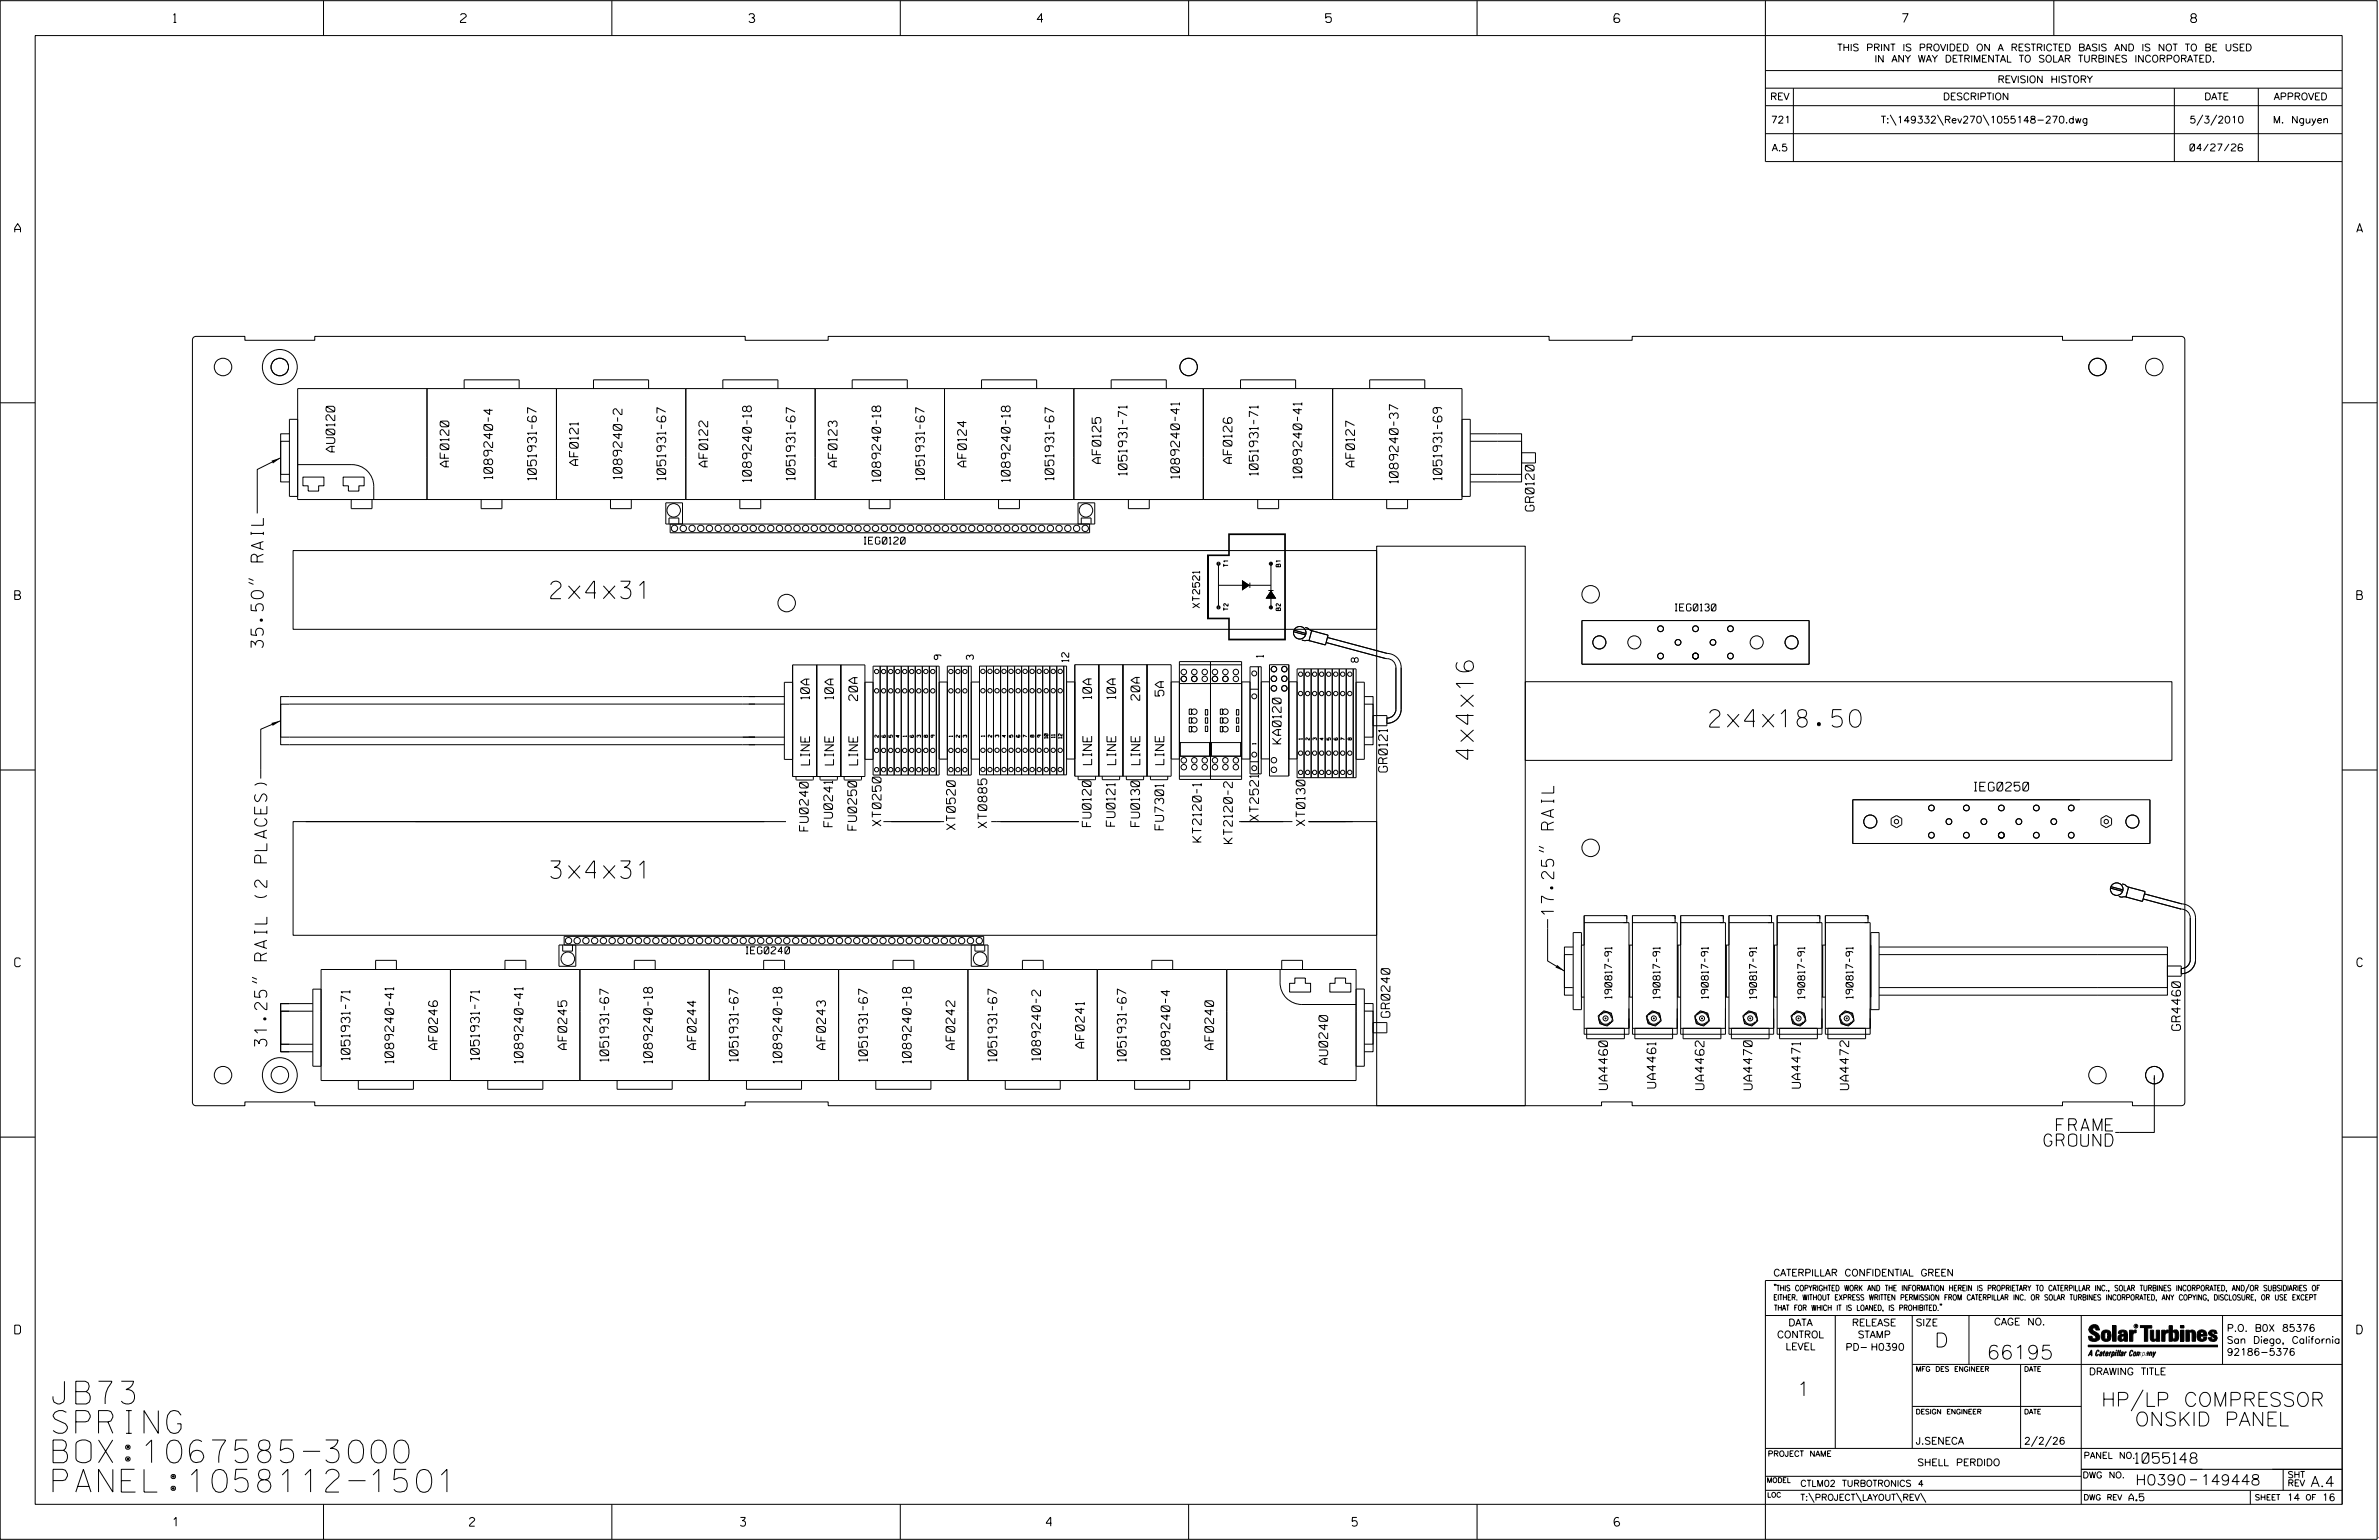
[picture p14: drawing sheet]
<svg xmlns="http://www.w3.org/2000/svg" width="864mm" height="559mm" viewBox="0 0 864 559" stroke-linecap="round" stroke-linejoin="round" font-family="sans-serif">
<defs><g id="words">
<g font-size="8.2">
<text x="19.3" y="509.4">JB73</text>
<text x="19.3" y="520.1">SPRING</text>
<text x="19.3" y="530.8">BOX:1067585-3000</text>
<text x="19.3" y="541.4">PANEL:1058112-1501</text>
</g>
<g font-size="6.3">
<text x="199.9" y="217.2">2x4x31</text>
<text x="620.6" y="263.8">2x4x18.50</text>
<text x="534.9" y="275.5" transform="rotate(-90 534.9 275.5)">4x4x16</text>
<text x="199.9" y="318.7">3x4x31</text>
</g>
<g font-size="5.1">
<text x="702.3" y="488.8">D</text>
<text x="721.2" y="493.2">66195</text>
<text x="652.2" y="506.5">1</text>
<text x="762.8" y="510.3">HP/LP COMPRESSOR</text>
<text x="775" y="517.4">ONSKID PANEL</text>
</g>
<g font-size="4.4">
<text x="95.6" y="235" transform="rotate(-90 95.6 235)">35.50&quot; RAIL</text>
<text x="564" y="332.2" transform="rotate(-90 564 332.2)">17.25&quot; RAIL</text>
<text x="96.9" y="379.7" transform="rotate(-90 96.9 379.7)">31.25&quot; RAIL (2 PLACES)</text>
<text x="746.5" y="410.4">FRAME</text>
<text x="742" y="415.9">GROUND</text>
</g>
<g font-size="3.8">
<text x="775.1" y="531">1055148</text>
<text x="775.2" y="538.9">H0390</text>
<text x="798.8" y="538.9">149448</text>
<text x="838.8" y="539.5">A.4</text>
</g>
<g font-size="3.2">
<text x="63" y="8.2">1</text>
<text x="167.2" y="8.2">2</text>
<text x="271.8" y="8.2">3</text>
<text x="376.5" y="8.2">4</text>
<text x="481.2" y="8.2">5</text>
<text x="690.6" y="8.2">7</text>
<text x="795.3" y="8.2">8</text>
<text x="5.4" y="84.3">A</text>
<text x="855.5" y="84.3">A</text>
<text x="121.5" y="164" transform="rotate(-90 121.5 164)">AU0120</text>
<text x="163" y="169.4" transform="rotate(-90 163 169.4)">AF0120</text>
<text x="178.8" y="173.8" transform="rotate(-90 178.8 173.8)">1089240-4</text>
<text x="209.9" y="168.9" transform="rotate(-90 209.9 168.9)">AF0121</text>
<text x="225.8" y="173.8" transform="rotate(-90 225.8 173.8)">1089240-2</text>
<text x="256.9" y="169.4" transform="rotate(-90 256.9 169.4)">AF0122</text>
<text x="303.8" y="169.4" transform="rotate(-90 303.8 169.4)">AF0123</text>
<text x="350.8" y="169.4" transform="rotate(-90 350.8 169.4)">AF0124</text>
<text x="399.6" y="168.1" transform="rotate(-90 399.6 168.1)">AF0125</text>
<text x="409.1" y="172.5" transform="rotate(-90 409.1 172.5)">1051931-71</text>
<text x="428.2" y="173.6" transform="rotate(-90 428.2 173.6)">1089240-41</text>
<text x="447.2" y="168.1" transform="rotate(-90 447.2 168.1)">AF0126</text>
<text x="456.7" y="172.5" transform="rotate(-90 456.7 172.5)">1051931-71</text>
<text x="472.6" y="173.6" transform="rotate(-90 472.6 173.6)">1089240-41</text>
<text x="491.7" y="169.4" transform="rotate(-90 491.7 169.4)">AF0127</text>
<text x="194.7" y="174.2" transform="rotate(-90 194.7 174.2)">1051931-67</text>
<text x="241.7" y="174.2" transform="rotate(-90 241.7 174.2)">1051931-67</text>
<text x="272.7" y="174.8" transform="rotate(-90 272.7 174.8)">1089240-18</text>
<text x="288.6" y="174.2" transform="rotate(-90 288.6 174.2)">1051931-67</text>
<text x="319.7" y="174.8" transform="rotate(-90 319.7 174.8)">1089240-18</text>
<text x="335.6" y="174.2" transform="rotate(-90 335.6 174.2)">1051931-67</text>
<text x="366.7" y="174.8" transform="rotate(-90 366.7 174.8)">1089240-18</text>
<text x="382.5" y="174.2" transform="rotate(-90 382.5 174.2)">1051931-67</text>
<text x="507.6" y="175.3" transform="rotate(-90 507.6 175.3)">1089240-37</text>
<text x="523.4" y="174.2" transform="rotate(-90 523.4 174.2)">1051931-69</text>
<text x="556.9" y="185.4" transform="rotate(-90 556.9 185.4)">GR0120</text>
<text x="5.4" y="217.5">B</text>
<text x="855.6" y="217.5">B</text>
<text x="293.8" y="253.7" transform="rotate(-90 293.8 253.7)">10A</text>
<text x="302.6" y="253.7" transform="rotate(-90 302.6 253.7)">10A</text>
<text x="311.3" y="254.2" transform="rotate(-90 311.3 254.2)">20A</text>
<text x="396.2" y="253.6" transform="rotate(-90 396.2 253.6)">10A</text>
<text x="405" y="253.6" transform="rotate(-90 405 253.6)">10A</text>
<text x="413.7" y="254.1" transform="rotate(-90 413.7 254.1)">20A</text>
<text x="422.5" y="252.6" transform="rotate(-90 422.5 252.6)">5A</text>
<text x="465.1" y="269.9" transform="rotate(-90 465.1 269.9)">KA0120</text>
<text x="293.8" y="277.6" transform="rotate(-90 293.8 277.6)">LINE</text>
<text x="302.6" y="277.6" transform="rotate(-90 302.6 277.6)">LINE</text>
<text x="311.3" y="277.6" transform="rotate(-90 311.3 277.6)">LINE</text>
<text x="396.3" y="277.5" transform="rotate(-90 396.3 277.5)">LINE</text>
<text x="405" y="277.5" transform="rotate(-90 405 277.5)">LINE</text>
<text x="413.8" y="277.5" transform="rotate(-90 413.8 277.5)">LINE</text>
<text x="422.5" y="277.5" transform="rotate(-90 422.5 277.5)">LINE</text>
<text x="503.6" y="280.1" transform="rotate(-90 503.6 280.1)">GR0121</text>
<text x="716.6" y="287">IEG0250</text>
<text x="302.2" y="300" transform="rotate(-90 302.2 300)">FU0241</text>
<text x="319.8" y="299.7" transform="rotate(-90 319.8 299.7)">XT0250</text>
<text x="396.1" y="299.9" transform="rotate(-90 396.1 299.9)">FU0120</text>
<text x="404.8" y="299.8" transform="rotate(-90 404.8 299.8)">FU0121</text>
<text x="413.7" y="299.9" transform="rotate(-90 413.7 299.9)">FU0130</text>
<text x="456.8" y="297.8" transform="rotate(-90 456.8 297.8)">XT2521</text>
<text x="473.7" y="299.6" transform="rotate(-90 473.7 299.6)">XT0130</text>
<text x="293.4" y="301.5" transform="rotate(-90 293.4 301.5)">FU0240</text>
<text x="311" y="301.2" transform="rotate(-90 311 301.2)">FU0250</text>
<text x="346.8" y="301" transform="rotate(-90 346.8 301)">XT0520</text>
<text x="358.2" y="300.4" transform="rotate(-90 358.2 300.4)">XT0885</text>
<text x="422.4" y="301.1" transform="rotate(-90 422.4 301.1)">FU7301</text>
<text x="436.1" y="305.5" transform="rotate(-90 436.1 305.5)">KT2120-1</text>
<text x="447.4" y="306.1" transform="rotate(-90 447.4 306.1)">KT2120-2</text>
<text x="5.4" y="350.8">C</text>
<text x="855.6" y="350.8">C</text>
<text x="504.5" y="369.1" transform="rotate(-90 504.5 369.1)">GR0240</text>
<text x="791.5" y="373.9" transform="rotate(-90 791.5 373.9)">GR4460</text>
<text x="158.8" y="380.8" transform="rotate(-90 158.8 380.8)">AF0246</text>
<text x="205.7" y="380.8" transform="rotate(-90 205.7 380.8)">AF0245</text>
<text x="252.7" y="380.8" transform="rotate(-90 252.7 380.8)">AF0244</text>
<text x="299.7" y="380.8" transform="rotate(-90 299.7 380.8)">AF0243</text>
<text x="346.6" y="380.8" transform="rotate(-90 346.6 380.8)">AF0242</text>
<text x="393.6" y="380.3" transform="rotate(-90 393.6 380.3)">AF0241</text>
<text x="440.5" y="380.8" transform="rotate(-90 440.5 380.8)">AF0240</text>
<text x="127" y="384.6" transform="rotate(-90 127 384.6)">1051931-71</text>
<text x="142.9" y="385.8" transform="rotate(-90 142.9 385.8)">1089240-41</text>
<text x="174" y="384.6" transform="rotate(-90 174 384.6)">1051931-71</text>
<text x="189.9" y="385.8" transform="rotate(-90 189.9 385.8)">1089240-41</text>
<text x="221" y="385.1" transform="rotate(-90 221 385.1)">1051931-67</text>
<text x="236.8" y="385.8" transform="rotate(-90 236.8 385.8)">1089240-18</text>
<text x="267.9" y="385.1" transform="rotate(-90 267.9 385.1)">1051931-67</text>
<text x="283.8" y="385.8" transform="rotate(-90 283.8 385.8)">1089240-18</text>
<text x="314.9" y="385.1" transform="rotate(-90 314.9 385.1)">1051931-67</text>
<text x="330.8" y="385.8" transform="rotate(-90 330.8 385.8)">1089240-18</text>
<text x="361.8" y="385.1" transform="rotate(-90 361.8 385.1)">1051931-67</text>
<text x="377.7" y="384.7" transform="rotate(-90 377.7 384.7)">1089240-2</text>
<text x="408.8" y="385.1" transform="rotate(-90 408.8 385.1)">1051931-67</text>
<text x="424.7" y="384.7" transform="rotate(-90 424.7 384.7)">1089240-4</text>
<text x="482" y="386.2" transform="rotate(-90 482 386.2)">AU0240</text>
<text x="583.5" y="395.3" transform="rotate(-90 583.5 395.3)">UA4460</text>
<text x="601.1" y="394.8" transform="rotate(-90 601.1 394.8)">UA4461</text>
<text x="618.6" y="395.3" transform="rotate(-90 618.6 395.3)">UA4462</text>
<text x="636.1" y="395.4" transform="rotate(-90 636.1 395.4)">UA4470</text>
<text x="653.6" y="394.8" transform="rotate(-90 653.6 394.8)">UA4471</text>
<text x="671.1" y="395.4" transform="rotate(-90 671.1 395.4)">UA4472</text>
<text x="5.4" y="484">D</text>
<text x="855.6" y="484">D</text>
<text x="62.8" y="553.8">1</text>
<text x="170.4" y="553.8">2</text>
<text x="268.8" y="553.8">3</text>
<text x="379.8" y="553.8">4</text>
<text x="490.8" y="553.8">5</text>
<text x="585.9" y="553.8">6</text>
</g>
<g font-size="2.5">
<text x="666.9" y="18.5">THIS PRINT IS PROVIDED ON A RESTRICTED BASIS AND IS NOT TO BE USED</text>
<text x="680.5" y="22.6">IN ANY WAY DETRIMENTAL TO SOLAR TURBINES INCORPORATED.</text>
<text x="725.1" y="30">REVISION HISTORY</text>
<text x="642.6" y="36.3">REV</text>
<text x="705.3" y="36.3">DESCRIPTION</text>
<text x="800.2" y="36.3">DATE</text>
<text x="825.4" y="36.3">APPROVED</text>
<text x="642.9" y="44.7">721</text>
<text x="682.8" y="44.7">T:\149332\Rev270\1055148-270.dwg</text>
<text x="794.8" y="44.7">5/3/2010</text>
<text x="825.1" y="44.7">M. Nguyen</text>
<text x="643.2" y="54.8">A.5</text>
<text x="795" y="54.8">04/27/26</text>
<text x="313.6" y="197.4">IEG0120</text>
<text x="435.5" y="220.6" transform="rotate(-90 435.5 220.6)">XT2521</text>
<text x="608.1" y="221.7">IEG0130</text>
<text x="341.7" y="239.3" transform="rotate(-90 341.7 239.3)">9</text>
<text x="353.3" y="239.3" transform="rotate(-90 353.3 239.3)">3</text>
<text x="458.6" y="238.5" transform="rotate(-90 458.6 238.5)">1</text>
<text x="387.9" y="240.1" transform="rotate(-90 387.9 240.1)">12</text>
<text x="493" y="240.3" transform="rotate(-90 493 240.3)">8</text>
<text x="270.8" y="346.1">IEG0240</text>
<text x="585.1" y="362.3" transform="rotate(-90 585.1 362.3)">190817-91</text>
<text x="602.6" y="362.3" transform="rotate(-90 602.6 362.3)">190817-91</text>
<text x="620.1" y="362.3" transform="rotate(-90 620.1 362.3)">190817-91</text>
<text x="637.6" y="362.3" transform="rotate(-90 637.6 362.3)">190817-91</text>
<text x="655.2" y="362.3" transform="rotate(-90 655.2 362.3)">190817-91</text>
<text x="672.7" y="362.3" transform="rotate(-90 672.7 362.3)">190817-91</text>
<text x="643.8" y="463">CATERPILLAR CONFIDENTIAL GREEN</text>
<text x="645.1" y="485.5">CONTROL</text>
<text x="649.2" y="481.1">DATA</text>
<text x="672.3" y="481.1">RELEASE</text>
<text x="674.4" y="485.5">STAMP</text>
<text x="695.4" y="481.1">SIZE</text>
<text x="723.8" y="480.8">CAGE NO.</text>
<text x="808.4" y="483.1">P.O. B0X 85376</text>
<text x="648.2" y="489.8">LEVEL</text>
<text x="669.9" y="490">PD- H0390</text>
<text x="808.4" y="487.5">San Diego, California</text>
<text x="808.4" y="491.8">92186-5376</text>
<text x="758.3" y="498.9">DRAWING TITLE</text>
<text x="695.4" y="524.1">J.SENECA</text>
<text x="734.8" y="524.1">2/2/26</text>
<text x="696" y="531.9">SHELL PERDIDO</text>
<text x="772.8" y="544.6">A.5</text>
<text x="830.2" y="544.6">14</text>
<text x="842.9" y="544.6">16</text>
</g>
<g font-size="2.3">
<text x="756.4" y="529.2">PANEL NO.</text>
<text x="653.5" y="539.4">CTLM02 TURBOTRONICS 4</text>
<text x="756" y="536.3">DWG NO.</text>
<text x="830.4" y="539.3">REV</text>
<text x="830.4" y="536.2">SHT</text>
<text x="653.5" y="544.5">T:\PROJECT\LAYOUT\REV\</text>
</g>
<g font-size="2">
<text x="643.8" y="468.4">&quot;THIS COPYRIGHTED WORK AND THE INFORMATION HEREIN IS PROPRIETARY TO CATERPILLAR INC., SOLAR TURBINES INCORPORATED, AND/OR SUBSIDIARIES OF</text>
<text x="643.8" y="471.8">EITHER. WITHOUT EXPRESS WRITTEN PERMISSION FROM CATERPILLAR INC. OR SOLAR TURBINES INCORPORATED, ANY COPYING, DISCLOSURE, OR USE EXCEPT</text>
<text x="644" y="475.6">THAT FOR WHICH IT IS LOANED, IS PROHIBITED.&quot;</text>
<text x="641.7" y="528.5">PROJECT NAME</text>
<text x="756.3" y="544.3">DWG REV</text>
<text x="818.5" y="544.3">SHEET</text>
<text x="836.9" y="544.3">OF</text>
</g>
<g font-size="1.8">
<text x="695.4" y="497.6">MFG DES ENGINEER</text>
<text x="734.8" y="497.6">DATE</text>
<text x="695.4" y="513.1">DESIGN ENGINEER</text>
<text x="734.8" y="513.1">DATE</text>
<text x="641.3" y="538">MODEL</text>
<text x="641.5" y="543.3">LOC</text>
</g>
<g font-size="1.6">
<text x="445.8" y="205.7" transform="rotate(-90 445.8 205.7)">T1</text>
<text x="464.8" y="205.7" transform="rotate(-90 464.8 205.7)">B1</text>
<text x="445.8" y="221.5" transform="rotate(-90 445.8 221.5)">T2</text>
<text x="464.8" y="221.5" transform="rotate(-90 464.8 221.5)">B2</text>
</g>
<g font-size="1.3">
<text x="318.9" y="267.6" transform="rotate(-90 318.9 267.6)">2</text>
<text x="321.4" y="267.6" transform="rotate(-90 321.4 267.6)">6</text>
<text x="324" y="267.6" transform="rotate(-90 324 267.6)">5</text>
<text x="326.5" y="267.6" transform="rotate(-90 326.5 267.6)">4</text>
<text x="329.1" y="267.3" transform="rotate(-90 329.1 267.3)">1</text>
<text x="331.6" y="267.6" transform="rotate(-90 331.6 267.6)">6</text>
<text x="334.2" y="267.6" transform="rotate(-90 334.2 267.6)">3</text>
<text x="336.7" y="267.6" transform="rotate(-90 336.7 267.6)">8</text>
<text x="339.3" y="267.6" transform="rotate(-90 339.3 267.6)">9</text>
<text x="345.8" y="267.3" transform="rotate(-90 345.8 267.3)">1</text>
<text x="348.4" y="267.6" transform="rotate(-90 348.4 267.6)">2</text>
<text x="350.9" y="267.6" transform="rotate(-90 350.9 267.6)">3</text>
<text x="357.5" y="267.3" transform="rotate(-90 357.5 267.3)">1</text>
<text x="360" y="267.5" transform="rotate(-90 360 267.5)">2</text>
<text x="362.6" y="267.5" transform="rotate(-90 362.6 267.5)">3</text>
<text x="365.1" y="267.5" transform="rotate(-90 365.1 267.5)">4</text>
<text x="367.7" y="267.5" transform="rotate(-90 367.7 267.5)">5</text>
<text x="370.2" y="267.5" transform="rotate(-90 370.2 267.5)">6</text>
<text x="372.8" y="267.5" transform="rotate(-90 372.8 267.5)">7</text>
<text x="375.3" y="267.5" transform="rotate(-90 375.3 267.5)">8</text>
<text x="377.9" y="267.5" transform="rotate(-90 377.9 267.5)">9</text>
<text x="380.4" y="267.9" transform="rotate(-90 380.4 267.9)">10</text>
<text x="383" y="267.7" transform="rotate(-90 383 267.7)">11</text>
<text x="385.5" y="267.9" transform="rotate(-90 385.5 267.9)">12</text>
<text x="472.8" y="268.3" transform="rotate(-90 472.8 268.3)">1</text>
<text x="475.3" y="268.5" transform="rotate(-90 475.3 268.5)">2</text>
<text x="477.9" y="268.5" transform="rotate(-90 477.9 268.5)">3</text>
<text x="480.4" y="268.5" transform="rotate(-90 480.4 268.5)">4</text>
<text x="483" y="268.5" transform="rotate(-90 483 268.5)">5</text>
<text x="485.5" y="268.5" transform="rotate(-90 485.5 268.5)">6</text>
<text x="488.1" y="268.5" transform="rotate(-90 488.1 268.5)">7</text>
<text x="490.6" y="268.5" transform="rotate(-90 490.6 268.5)">8</text>
<text x="455.9" y="270.1" transform="rotate(-90 455.9 270.1)">1</text>
</g>
<text font-size=".9" x="775.1" y="481.7">R</text>
</g></defs>
<g fill="none" stroke="#000" stroke-width=".36">
<path d="M.1 .2h862.8v558.4h-862.8zM12.8 12.9h837.4v533h-837.4zM117.4 .2v12.7M222.1 .2v12.7M326.8 .2v12.7M431.5 .2v12.7M536.2 .2v12.7M587.9 5.5l-.5-.5h-1l-.5 1v1.7l.5 .4h1l.6-.4v-.6l-.6-.5h-1l-.5 .5M640.9 .2v58.4h209.3M745.6 .2v12.7M640.9 25.6h209.3M640.9 32h209.3"/>
<path d="M640.9 38.3h209.3M651 32v26.6M789.3 32v26.6M819.8 32v26.6M640.9 48.5h209.3M686.2 41.7l2.1 3.8M703.3 41.7l2.2 3.8M719.9 41.7l2.1 3.8M799.6 41.7l-2.1 3.8M804.7 41.7l-2.2 3.8M70.2 122.4l.9-.3h17.8v1.4h25.4v-1.4h156.2v1.4h30.1v-1.4h261.7v1.4h30.2v-1.4h156.2v1.4h25.4v-1.4h17.7a1.26 1.26 0 0 1 1.3 1.2v276.6a1.21 1.21 0 0 1-1.3 1.3h-17.7v-1.4h-25.4v1.4h-156.2v-1.4h-11.1v1.4h-280.8v-1.4h-30.1v1.4h-156.2v-1.4h-25.4v1.4h-18.1l-.7-.5-.3-.8v-276.6zM.1 146.2h12.7"/>
<path d="M105.1 157.4h-3.2v17.5h3.2M108.1 141h422.6v40.3h-422.6zM108.1 152.2h-3v27.9h3M155 141v40.3M168.5 141v-3.2h20v3.2M202 141v40.3M215.4 141v-3.2h20v3.2M249 141v40.3M262.4 141v-3.2h20v3.2M295.9 141v40.3M309.4 141v-3.2h20v3.2M342.9 141v40.3"/>
<path d="M356.3 141v-3.2h20v3.2M389.8 141v40.3M403.4 141v-3.2h20v3.2M436.8 141v40.3M450.3 141v-3.2h20v3.2M483.8 141v40.3M497.2 141v-3.2h20v3.2M530.7 152.2h3v27.9h-3M533.7 157.4h18.6v17.5h-18.6M850.2 146.2h12.7M101.9 166.1l-8.5 4.3v15.9M105.1 160.1h-3.2v12h3.2"/>
<path d="M108.1 168.6h19.6a7.9 7.9 0 0 1 8 7.9v4.8M110 173.1h7.6v3.2h-1.9v1.9h-3.8v-1.9h-1.9zM124.6 173.1h7.6v3.2h-1.9v1.9h-3.8v-1.9h-1.9zM533.7 160.1h18.6v12h-18.6M552.3 164.3h5.1v3.7h-5.1zM106.4 199.8h393.3v28.6h-393.3zM127.5 181.3v3.3h7.5v-3.3M174.7 181.3v3.3h7.5v-3.3M221.6 181.3v3.3h7.6v-3.3M242.9 190.1v-2.1h3.5v2.1M243.3 190.1v3.2h152.2v-3.2M247.8 190.1v-7.6h-6.1v7.6h155.7v-7.6h-6.1v7.6"/>
<path d="M268.6 181.3v3.3h7.6v-3.3M315.5 181.3v3.3h7.6v-3.3M362.5 181.3v3.3h7.6v-3.3M392.5 190.1v-2.1h3.6v2.1M409.6 181.3v3.3h7.6v-3.3M456.6 181.3v3.3h7.5v-3.3M499.7 198.2h54v203h-54zM503.4 181.3v3.3h7.6v-3.3M90.2 211.3l1.8 .8M90.2 209.9l1.8 .7M442.3 212.4h19.1M442.3 204.9v15.1"/>
<path d="M453.7 211.4v1.9M460.4 214.3h1.9M461.4 204.9v15.1M469.6 229.2l4.4 1.2M469.7 228.7l4.4 1.2M472.6 232.2l2.8 .3M473.8 227.7l1 .3 .6 .5 1 .4M476.1 228.8l6 1.7-.9 3.5-6-1.6zM481.4 233.2l21.7 5.8a3.3 3.3 0 0 1 3.6 3.2v15.2a3.3 3.3 0 0 1-3.3 3.2M481.9 231.3l21.7 5.8a5.1 5.1 0 0 1 5 5.1v15.2a5.1 5.1 0 0 1-5.2 5.1M574.3 225.2h82.4v15.8h-82.4zM105.1 255.5h-3.2v12h182.8"/>
<path d="M105.1 255.5h179.6M284.7 252.8h-182.8v17.4h182.8M287.7 241.3h26.3v40.5h-26.3zM287.7 247.6h-3v28h3M296.5 241.3v40.5M305.2 241.3v40.5M314 247.5h2.9M319.5 241.7v39.5h21.4v-39.5h-24v39.5M322.1 241.7v39.5M324.6 241.7v39.5M327.2 241.7v39.5M329.7 241.7v39.5"/>
<path d="M332.2 241.7v39.5M334.8 241.7v39.5M337.4 241.7v39.5M339.9 241.7v39.5M340.9 247.5h3M343.9 241.7h8.7v39.5h-8.7zM346.5 241.7v39.5M349 241.7v39.5M351.5 241.7v39.5M352.6 247.5h3M358.1 241.7v39.5h29.1v-39.5h-31.6v39.5M360.6 241.7v39.5"/>
<path d="M363.2 241.7v39.5M365.8 241.7v39.5M368.3 241.7v39.5M370.8 241.7v39.5M373.4 241.7v39.5M376 241.7v39.5M378.5 241.7v39.5M381.1 241.7v39.5M383.6 241.7v39.5M386.2 241.7v39.5M387.2 247.4h3M390.2 241.2h34.9v40.5h-34.9z"/>
<path d="M398.9 241.2v40.5M407.6 241.2v40.5M416.4 241.2v40.5M425.1 247.4h3M428.1 241.2h22.6M428.1 240.1h22.6v42.7h-22.6zM428.1 248h22.6M431.7 257.3h.8v1.9h-.8zM437.6 257.5h.8v2h-.8zM439.4 240.1v42.7M443 257.3h.8v1.9h-.8zM448.8 257.5h.9v2h-.9z"/>
<path d="M453.8 247.4h-3v28h3M453.8 250.1h3M456.8 241.9v38.9M457.8 247.4h3M460.8 241.2h7.1v40.4h-7.1zM467.9 247.4h3M473.4 242.7v39.5h18.9v-39.5h-21.4v39.5M476 242.7v39.5M478.5 242.7v39.5M481 242.7v39.5M483.6 242.7v39.5M486.2 242.7v39.5"/>
<path d="M488.7 242.7v39.5M491.2 242.7v39.5M492.3 247.5h3v28h-3M495.3 252.8h3.1v17.4h-3.1M495.3 255.5h3.1v12h-3.1M498.4 259.6h5v3.7h-5zM553.7 247.4h234.7v28.5h-234.7zM.1 279.4h12.7M101.9 261.5l-7.2 3.1v17.9M314 275.5h2.9M340.9 275.4h3M352.6 275.4h3"/>
<path d="M387.2 275.4h3M425.1 275.4h3M428.1 274.4h22.6M428.1 269.5h22.6M428.1 269.4h.4v5h10.6v-5h.7v5h10.6v-5h.3M431.7 260.5h.8v1.9h-.8zM431.7 263.6h.8v2h-.8zM437.6 260.5h.8v1.9h-.8zM437.6 263.5h.8v1.9h-.8zM443 260.5h.8v1.9h-.8zM443 263.6h.8v2h-.8zM448.8 260.5h.9v1.9h-.9z"/>
<path d="M448.8 263.5h.9v1.9h-.9zM453.8 276.4h3M457.8 275.4h3M467.9 275.4h3M850.2 279.4h12.7M111 298.1h166.5M285.3 298.1h-178.9v41.3h393.3v-41.3h-24.6M289 281.8v1l.2 .2h5.8l.2-.2v-1M297.7 281.8v1l.3 .2h5.7l.3-.2v-1M306.4 281.8v1l.3 .2h5.8l.2-.2v-1M320.7 298.1h22M359.8 298.1h31.8"/>
<path d="M391.4 281.7v1l.2 .2h5.8l.3-.2v-1M400.1 281.7v1l.3 .2h5.8l.2-.2v-1M408.9 281.7v1l.2 .2h5.8l.2-.2v-1M417.6 281.7v1l.3 .2h5.8l.2-.2v-1M428.1 281.6h22.6M449.8 298.1h19.4M453.8 280.8v-38.9h4v38.9M475 298.1h16.1M672.6 290.2h107.9v15.9h-107.9zM686.5 297l1.9-1.1 2 1.1v2.2l-2 1.2-1.9-1.2zM762.7 297l1.9-1.1 1.9 1.1v2.2l-1.9 1.2-1.9-1.2zM558.7 308.5l1.7 .7"/>
<path d="M558.7 307.1l1.7 .7M561.8 333.5v15.2l6.1 3.7M571.1 338.4h3v28h-3zM590.5 334.8v-2.6h-15.4v43.1h16.2v-40.5h-16.2M608.1 334.8v-2.6h-15.5v43.1h16.3v-40.5h-16.3M625.6 334.8v-2.6h-15.5v43.1h16.3v-40.5h-16.3M643.1 334.8v-2.6h-15.5v43.1h16.3v-40.5h-16.3M660.6 334.8v-2.6h-15.5v43.1h16.3v-40.5h-16.3M678.1 334.8v-2.6h-15.5v43.1h16.3v-40.5h-16.3M679.1 338.4h3v28h-3zM766.1 322.3l4.4 1.1M766.3 321.7l4.3 1.2"/>
<path d="M769.2 325.3l1 .3 1.8-.1M770.4 320.7l1 .3 1.5 1M772.7 321.9l6 1.6-1 3.6-6-1.6zM777.9 326.2l13.9 3.7M778.4 324.3l13.6 3.7M791.4 329.8a3.4 3.4 0 0 1 3.7 3.3v15.2a3.3 3.3 0 0 1-3.3 3.1M791.9 328a5.1 5.1 0 0 1 5.1 5.1v15.2a5.1 5.1 0 0 1-5.2 5M91.5 356l1.8 .7M91.5 354.6l1.8 .8M116.6 351.8h375.7v40.3h-375.7zM116.6 358.9h-3v28h3M136.3 351.8v-3.3h7.6v3.3"/>
<path d="M163.5 351.8v40.3M183.3 351.8v-3.3h7.6v3.3M204.3 342.9v2.2h3.5v-2.2M204.8 342.9v-3.1h152.3v3.1M209 342.9v7.7h-6.1v-7.7h155.8v7.7h-6.1v-7.7M210.5 351.8v40.3M230.3 351.8v-3.3h7.5v3.3M257.5 351.8v40.3M277.2 351.8v-3.3h7.6v3.3M304.4 351.8v40.3M324.2 351.8v-3.3h7.6v3.3M351.4 351.8v40.3"/>
<path d="M353.9 342.9v2.2h3.6v-2.2M371.2 351.8v-3.3h7.5v3.3M398.3 351.8v40.3M418.1 351.8v-3.3h7.6v3.3M445.3 351.8v40.3M464.7 351.8v4.8a7.9 7.9 0 0 0 7.9 7.9h19.6M465.3 351.8v-3.3h7.5v3.3M468.1 356.8h1.9v-1.9h3.9v1.9h1.9v3.2h-7.7zM482.7 356.8h1.9v-1.9h3.9v1.9h1.9v3.2h-7.7zM492.3 358.9h3v28h-3M571.1 346.4h-3.2v12h3.2M571.1 343.6h-3.2v17.5h3.2"/>
<path d="M574.1 342.9h1M591.3 342.9h1.3M591.6 342.9v18.9M608.9 342.9h1.2M609.1 342.9v18.9M626.4 342.9h1.2M626.6 342.9v18.9M643.9 342.9h1.2M644.1 342.9v18.9M661.4 342.9h1.2M661.6 342.9v18.9M678.9 342.9h.2"/>
<path d="M682.1 346.4h104.7v12h-104.7M682.1 343.6h104.7v17.5h-104.7M786.8 350.5h5v3.7h-5zM113.6 366.9h-11.7v12h11.7M113.6 364.2h-11.7v17.4h11.7M495.3 364.1h3.1v17.5h-3.1M495.3 366.9h3.1v12h-3.1M498.4 371.1h5v3.7h-5zM574.1 361.8h1M575.1 373.1h16.2M576 373.1v3.8h13.7v-3.8M580.1 368.7l2.1-1.9 2.7 .8 .6 2.8-2.1 1.9-2.7-.9z"/>
<path d="M580.4 369.8l.3-.1a2.12 2.12 0 0 0 1.6 1.9 2.12 2.12 0 0 0 2.2-.8l.3 .2M580.9 368.1l.2 .2a2.12 2.12 0 0 1 2.3-.8 2.12 2.12 0 0 1 1.5 1.8h.4M591.3 361.8h1.3M592.6 373.1h16.3M593.5 373.1v3.8h13.7v-3.8M597.6 368.7l2.2-1.9 2.6 .8 .6 2.8-2.1 1.9-2.7-.9zM597.9 369.8l.3-.1a2.12 2.12 0 0 0 1.6 1.9 2.12 2.12 0 0 0 2.3-.8l.2 .2M598.4 368.1l.3 .2a2.09 2.09 0 0 1 2.2-.8 2.09 2.09 0 0 1 1.5 1.8h.4M600.2 369.4l.3 .3zM608.9 361.8h1.2M610.1 373.1h16.3M611 373.1v3.8h13.7v-3.8"/>
<path d="M615.2 368.7l2.1-1.9 2.6 .8 .6 2.8-2 1.9-2.8-.9zM615.4 369.8l.3-.1a2.12 2.12 0 0 0 1.6 1.9 2.12 2.12 0 0 0 2.2-.8l.3 .2M615.9 368.1l.3 .2a2.12 2.12 0 0 1 2.2-.8 2.12 2.12 0 0 1 1.6 1.8h.3M626.4 361.8h1.2M627.6 373.1h16.3M628.5 373.1v3.8h13.7v-3.8M632.7 368.7l2.1-1.9 2.7 .8 .6 2.8-2.1 1.9-2.7-.9zM632.9 369.8l.4-.1a2.09 2.09 0 0 0 1.5 1.9 2.09 2.09 0 0 0 2.2-.8l.3 .2M633.4 368.1l.3 .2a2.12 2.12 0 0 1 2.2-.8 2.12 2.12 0 0 1 1.6 1.8h.3M643.9 361.8h1.2M645.1 373.1h16.3M646 373.1v3.8h13.7v-3.8"/>
<path d="M650.2 368.7l2.1-1.9 2.7 .8 .6 2.8-2.1 1.9-2.7-.9zM650.5 369.8l.3-.1a2.12 2.12 0 0 0 1.5 1.9 2.12 2.12 0 0 0 2.3-.8l.2 .2M650.9 368.1l.3 .2a2.12 2.12 0 0 1 2.3-.8 2.12 2.12 0 0 1 1.5 1.8h.3M652.8 369.4l.2 .3zM661.4 361.8h1.2M662.6 373.1h16.3M663.5 373.1v3.8h13.7v-3.8M667.7 368.7l2.1-1.9 2.7 .8 .6 2.8-2.1 1.9-2.7-.9zM667.9 369.8l.4-.1a2.12 2.12 0 0 0 1.5 1.9 2.12 2.12 0 0 0 2.3-.8l.2 .2M668.4 368.1l.3 .2a2.12 2.12 0 0 1 2.3-.8 2.12 2.12 0 0 1 1.5 1.8h.3M678.9 361.8h.2M130.1 392.1v3.2h20v-3.2"/>
<path d="M177.1 392.1v3.2h20v-3.2M224 392.1v3.2h20v-3.2M271 392.1v3.2h20v-3.2M317.9 392.1v3.2h20v-3.2M364.9 392.1v3.2h20v-3.2M411.9 392.1v3.2h20v-3.2M782 390.1v20.8h-12.6M.1 412.6h12.7M850.2 412.6h12.7M640.9 477.3h209.3M644.2 466.1l-.1 .4M644.7 466.1l-.2 .4"/>
<path d="M666.2 477.3v48.3M694.2 477.3v48.3M704.4 473.3l-.1 .4M704.8 473.3l-.1 .4M714.8 477.3v17.8M755.5 477.3v68.6M806.8 477.3v17.8M816.5 466l-1.4 3.1M850.2 464.6h-209.3v94M850.2 464.8v81.1M694.2 495.1h156M733.5 495.1v30.5"/>
<path d="M758.6 481.4a2.02 2.02 0 0 1 3.1-.1l.5 1.3h-1.3l-.2-.6-.4-.2-.6 .1-.1 .4 .4 .7a2.46 2.46 0 0 1 2.2 2.9 2.83 2.83 0 0 1-3.8 .3l-.3-1.3h1.3l.2 .7 .6 .3 .5-.2 .2-.5-.4-.6-1.9-1.2-.4-.9zM759.2 491.3h-.7l.7-1.2v1.9h.2l-.1-2.1-1.3 2.1 .5-.5h.7M761.3 490l.3-.2 .4 .3-.1 .3-.3-.4-.4 .3-.3 1.6h.4l.4-.5-.3 .6-.4 .1-.3-.4zM762.6 490.6l.5-.1-.1 1.4h-.9a.74 .74 0 0 1 .9-.8l-.3 .7-.5 .1 .2-.5 .6-.2v-.5l-.7 .2zM763 483.2a2.17 2.17 0 0 1 3.1 0l.3 1.4-.3 1.5a2.17 2.17 0 0 1-3.1 0l-.3-1.5zM763.6 490.5l.4-.4 .2 .6h-.3l-.3 .9 .2 .4-.3-.1zM764.1 483.7l.5-.4 .4 .3v2.2l-.4 .2-.5-.2zM764.6 491.1l.6 .2v-.7l-.4-.1-.4 .6-.1 .8h.6M764.6 491.1l-.1 .8h.4M764.6 482.6v.8M764.8 490.7l.4 .1v.3h-.6zM765 491.5l-.1 .4z"/>
<path d="M766 490.5l-.5 1.5zM766 490.8l.4-.3-.4 .4M766.9 481h1.3v5.7h-1.3zM767 490.8l.5 .1-.3 .8-.4 .2zM767.3 490.5h-.5l-.5 2M767.3 490.5a.8 .8 0 0 1 .2 1 .8 .8 0 0 1-.9 .4l-.1 .6M767.3 490.5l-.1 .2M768.1 490.5l-.4 1.5zM768.2 489.9h.3l-.1 .2h-.2zM769 489.9l-.5 2.1zM769.7 489.9l-.6 2.1zM770.1 491.4l.5-.3-.5 .8z"/>
<path d="M770.4 491.9h.1M770.6 491.1l.1-.4-.7 .2 .1-.3 .6-.1 .2 .3-.5 1.1M770.6 491.1a.74 .74 0 0 0-.8 .8h.6M771 484.8h-.7l-.3 .6 .4 .7 .5-.3 .1-2.4h-.8l-.1 .4h-1.2a1.71 1.71 0 0 1 1.8-1.3 1.71 1.71 0 0 1 1.6 1.4v2.8h-1.1l-.1-.6M771 484.2l-1.5 .1a1.41 1.41 0 0 0 0 2.4l.5 .1 1.1-.7M771.2 486.1h-.1M771.4 490.5l.1 .3 .4-.3-.9 1.5zM771.5 490.8h.1M773 482.7h1.2v.5l.5-.5 .7-.1v1h-.6l-.5 .4-.1 2.7h-1.2zM773.3 490.3l.6-.4 .4 .2-.1 .4-.3-.4a1.28 1.28 0 0 0-.5 1.8l.6-.4-.1 .4-.8 .1zM774.7 490.8l.5-.3a.88 .88 0 0 1 .2 .9 .88 .88 0 0 1-.7 .7l-.2-.2zM774.8 490.9h.5l-.3 1h-.3l-.2-.2z"/>
<path d="M775.2 490.5l-.1 .2M776.8 481h4.3v.9h-1.5v4.8h-1.3M776.8 490.6l-.8 .2v-.3l-.4 1.5 .8-1.3v1.3l.3-1.2M779.3 491.1h.4M779.6 490.5h.3l-.3 1.4M779.6 490.7h.2l-.1 .4M779.7 491.1l-.1 .4M779.7 491.1l-.4 .2M780.1 492l.4-1.5 .1 .3 .3-.3 .3 .2-.3 1.3v-1.3l-.7 1.3M780.6 482.7h1.2v2.7l.1 .4 .4 .3 .4-.7v-2.7h1.2l.1 4h-1.3v-.5l-1.1 .6-.7-.3-.3-.7zM781.6 492.5l1-2-.8 1.3-.2-1.3-.2 2M784.7 482.7h1.2v.5l.5-.5 .7-.1v1h-.5l-.6 .4-.1 2.7h-1.2z"/>
<path d="M787.4 481h1.2v2a1.4 1.4 0 0 1 2.2 .2l.1 1.4-.4 1.9-1.5 .1-.4-.5v-1l.5 .9 .5-.3v-2.1l-.5-.4-.5 .7v2.8h-1.2zM791.5 482.7h1.3v4h-1.3zM791.5 481h1.3v.9h-1.3zM793.5 482.7h1.3v.4l.7-.5 1.1 .2 .4 .6v3.3h-1.2l-.3-3.4-.7 .2v3.2h-1.3zM794.8 483.1h.1M797.7 483.2a1.92 1.92 0 0 1 2.4-.5 1.92 1.92 0 0 1 1 2.1h-2.3v.8l.6 .5 .5-.3v-.5h1.2a1.83 1.83 0 0 1-2.1 1.4 1.83 1.83 0 0 1-1.5-2.1zM798.8 484.2v.6M799.1 483.4h.6l.2 .8h-1.1zM804.6 482.9a1.84 1.84 0 0 0-2.9 .8 3.3 3.3 0 0 0 2.2 1.9l-.5 .5-.4-.3-.1-.4h-1.2l.1 .6a1.92 1.92 0 0 0 2.9 .4M804.9 483.8h-1.2l-.2-.6-.5 .1-.1 .3 .1 .3 1.8 .9M805.1 488.1h-47.1v.6h47.1M694.2 510.3h61.3"/>
<path d="M778 504.3l-4.4 7.7M640.9 525.6h209.2M640.9 535.7h114.6M739.6 521.1l-2.2 3.8M744.7 521.1l-2.2 3.8M755.5 533.2h94.7M795 537h2.6M828.8 533.2v7.6M117.4 545.9v12.7M222.1 545.9v12.7M326.8 545.9v12.7M431.5 545.9v12.7"/>
<path d="M536.2 545.9v12.7M640.9 540.8h209.3M656.6 541.7l2 3.5M673.8 541.7l1.9 3.5M688.4 541.7l2 3.5M697.2 541.7l1.9 3.5M816.9 541v4.9M863.5 558h.1"/>
<circle cx="81" cy="133.2" r="3.2"/>
<circle cx="101.6" cy="133.2" r="6.3"/>
<circle cx="101.6" cy="133.2" r="3.2"/>
<circle cx="431.5" cy="133.2" r="3.2"/>
<circle cx="761.4" cy="133.2" r="3.2"/>
<circle cx="782" cy="133.2" r="3.2"/>
<circle cx="244.6" cy="185.2" r="2.45"/>
<circle cx="244.8" cy="191.7" r="1.16"/>
<circle cx="248" cy="191.7" r="1.16"/>
<circle cx="251.2" cy="191.7" r="1.16"/>
<circle cx="254.4" cy="191.7" r="1.16"/>
<circle cx="257.5" cy="191.7" r="1.16"/>
<circle cx="260.7" cy="191.7" r="1.16"/>
<circle cx="264" cy="191.7" r="1.16"/>
<circle cx="267.1" cy="191.7" r="1.16"/>
<circle cx="270.3" cy="191.7" r="1.16"/>
<circle cx="273.4" cy="191.7" r="1.16"/>
<circle cx="276.6" cy="191.7" r="1.16"/>
<circle cx="279.8" cy="191.7" r="1.16"/>
<circle cx="283" cy="191.7" r="1.16"/>
<circle cx="286.1" cy="191.7" r="1.16"/>
<circle cx="289.3" cy="191.7" r="1.16"/>
<circle cx="292.4" cy="191.7" r="1.16"/>
<circle cx="295.6" cy="191.7" r="1.16"/>
<circle cx="298.8" cy="191.7" r="1.16"/>
<circle cx="302" cy="191.7" r="1.16"/>
<circle cx="305.2" cy="191.7" r="1.16"/>
<circle cx="308.3" cy="191.7" r="1.16"/>
<circle cx="311.5" cy="191.7" r="1.16"/>
<circle cx="314.7" cy="191.7" r="1.16"/>
<circle cx="317.8" cy="191.7" r="1.16"/>
<circle cx="321" cy="191.7" r="1.16"/>
<circle cx="324.2" cy="191.7" r="1.16"/>
<circle cx="327.3" cy="191.7" r="1.16"/>
<circle cx="330.5" cy="191.7" r="1.16"/>
<circle cx="333.7" cy="191.7" r="1.16"/>
<circle cx="336.9" cy="191.7" r="1.16"/>
<circle cx="340.1" cy="191.7" r="1.16"/>
<circle cx="343.2" cy="191.7" r="1.16"/>
<circle cx="346.4" cy="191.7" r="1.16"/>
<circle cx="349.5" cy="191.7" r="1.16"/>
<circle cx="352.7" cy="191.7" r="1.16"/>
<circle cx="355.9" cy="191.7" r="1.16"/>
<circle cx="359" cy="191.7" r="1.16"/>
<circle cx="362.2" cy="191.7" r="1.16"/>
<circle cx="365.5" cy="191.7" r="1.16"/>
<circle cx="368.6" cy="191.7" r="1.16"/>
<circle cx="371.8" cy="191.7" r="1.16"/>
<circle cx="374.9" cy="191.7" r="1.16"/>
<circle cx="378.1" cy="191.7" r="1.16"/>
<circle cx="381.3" cy="191.7" r="1.16"/>
<circle cx="384.5" cy="191.7" r="1.16"/>
<circle cx="387.6" cy="191.7" r="1.16"/>
<circle cx="390.8" cy="191.7" r="1.16"/>
<circle cx="393.9" cy="191.7" r="1.16"/>
<circle cx="394.2" cy="185.2" r="2.45"/>
<circle cx="285.6" cy="218.8" r="3.2"/>
<circle cx="577.4" cy="215.6" r="3.2"/>
<circle cx="471.8" cy="229.6" r="2.28"/>
<circle cx="580.6" cy="233.1" r="2.38"/>
<circle cx="593.3" cy="233.1" r="2.38"/>
<circle cx="602.8" cy="238.1" r="1.06"/>
<circle cx="602.8" cy="228.1" r="1.06"/>
<circle cx="609.1" cy="233.1" r="1.05"/>
<circle cx="615.5" cy="238.1" r="1.05"/>
<circle cx="615.5" cy="228.1" r="1.06"/>
<circle cx="621.8" cy="233.1" r="1.04"/>
<circle cx="628.2" cy="238" r="1.05"/>
<circle cx="628.2" cy="228.1" r="1.05"/>
<circle cx="637.7" cy="233.1" r="2.38"/>
<circle cx="650.4" cy="233.1" r="2.38"/>
<circle cx="318.2" cy="243.7" r=".78"/>
<circle cx="318.2" cy="250.7" r=".8"/>
<circle cx="320.8" cy="243.7" r=".78"/>
<circle cx="320.8" cy="250.7" r=".8"/>
<circle cx="323.3" cy="243.7" r=".78"/>
<circle cx="323.3" cy="250.7" r=".79"/>
<circle cx="325.9" cy="243.7" r=".78"/>
<circle cx="325.9" cy="250.7" r=".8"/>
<circle cx="328.4" cy="243.7" r=".78"/>
<circle cx="328.4" cy="250.7" r=".8"/>
<circle cx="331" cy="243.7" r=".78"/>
<circle cx="331" cy="250.7" r=".8"/>
<circle cx="333.5" cy="243.7" r=".78"/>
<circle cx="333.5" cy="250.7" r=".8"/>
<circle cx="336.1" cy="243.7" r=".78"/>
<circle cx="336.1" cy="250.7" r=".8"/>
<circle cx="338.6" cy="243.7" r=".78"/>
<circle cx="338.6" cy="250.7" r=".8"/>
<circle cx="345.2" cy="243.7" r=".78"/>
<circle cx="345.2" cy="250.7" r=".8"/>
<circle cx="347.7" cy="243.7" r=".78"/>
<circle cx="347.7" cy="250.7" r=".8"/>
<circle cx="350.3" cy="243.7" r=".77"/>
<circle cx="350.3" cy="250.7" r=".79"/>
<circle cx="356.8" cy="243.6" r=".8"/>
<circle cx="356.8" cy="250.6" r=".79"/>
<circle cx="359.4" cy="243.6" r=".8"/>
<circle cx="359.4" cy="250.6" r=".79"/>
<circle cx="361.9" cy="243.6" r=".8"/>
<circle cx="361.9" cy="250.6" r=".79"/>
<circle cx="364.5" cy="243.6" r=".8"/>
<circle cx="364.5" cy="250.6" r=".79"/>
<circle cx="367" cy="243.6" r=".8"/>
<circle cx="367" cy="250.6" r=".79"/>
<circle cx="369.6" cy="243.6" r=".8"/>
<circle cx="369.6" cy="250.6" r=".79"/>
<circle cx="372.1" cy="243.6" r=".8"/>
<circle cx="372.1" cy="250.6" r=".79"/>
<circle cx="374.7" cy="243.6" r=".8"/>
<circle cx="374.7" cy="250.6" r=".79"/>
<circle cx="377.2" cy="243.6" r=".79"/>
<circle cx="377.2" cy="250.6" r=".78"/>
<circle cx="379.8" cy="243.6" r=".8"/>
<circle cx="379.8" cy="250.6" r=".79"/>
<circle cx="382.3" cy="243.6" r=".8"/>
<circle cx="382.3" cy="250.6" r=".79"/>
<circle cx="384.9" cy="243.6" r=".8"/>
<circle cx="384.9" cy="250.6" r=".79"/>
<circle cx="429.7" cy="243.9" r="1"/>
<circle cx="429.7" cy="246.3" r=".99"/>
<circle cx="433.5" cy="258.2" r="1.01"/>
<circle cx="433.6" cy="243.8" r="1"/>
<circle cx="433.6" cy="246.3" r="1"/>
<circle cx="437.3" cy="243.8" r=".99"/>
<circle cx="437.3" cy="246.3" r=".99"/>
<circle cx="441" cy="243.8" r=".99"/>
<circle cx="441" cy="246.3" r=".99"/>
<circle cx="444.8" cy="258.2" r="1.01"/>
<circle cx="444.8" cy="243.8" r="1"/>
<circle cx="444.8" cy="246.3" r="1"/>
<circle cx="448.6" cy="243.8" r=".99"/>
<circle cx="448.6" cy="246.3" r=".99"/>
<circle cx="455.3" cy="244.4" r=".9"/>
<circle cx="455.3" cy="252.7" r=".89"/>
<circle cx="462.4" cy="242.8" r="1"/>
<circle cx="462.4" cy="246.3" r="1"/>
<circle cx="462.4" cy="249.8" r="1"/>
<circle cx="466.2" cy="242.8" r=".99"/>
<circle cx="466.2" cy="249.8" r=".99"/>
<circle cx="466.2" cy="246.3" r=".99"/>
<circle cx="472.1" cy="244.6" r=".79"/>
<circle cx="472.1" cy="251.6" r=".79"/>
<circle cx="474.7" cy="244.6" r=".8"/>
<circle cx="474.7" cy="251.7" r=".79"/>
<circle cx="477.2" cy="244.6" r=".8"/>
<circle cx="477.2" cy="251.7" r=".79"/>
<circle cx="479.8" cy="244.6" r=".8"/>
<circle cx="479.8" cy="251.7" r=".79"/>
<circle cx="482.3" cy="244.6" r=".8"/>
<circle cx="482.3" cy="251.7" r=".79"/>
<circle cx="484.9" cy="244.6" r=".8"/>
<circle cx="484.9" cy="251.7" r=".79"/>
<circle cx="487.4" cy="244.6" r=".8"/>
<circle cx="487.4" cy="251.7" r=".79"/>
<circle cx="490" cy="244.6" r=".8"/>
<circle cx="490" cy="251.7" r=".79"/>
<circle cx="318.2" cy="279.3" r=".8"/>
<circle cx="318.2" cy="272.3" r=".79"/>
<circle cx="320.8" cy="279.3" r=".8"/>
<circle cx="320.8" cy="272.3" r=".79"/>
<circle cx="323.3" cy="279.3" r=".79"/>
<circle cx="323.3" cy="272.3" r=".79"/>
<circle cx="325.9" cy="279.3" r=".8"/>
<circle cx="325.9" cy="272.3" r=".79"/>
<circle cx="328.4" cy="279.3" r=".8"/>
<circle cx="328.4" cy="272.3" r=".79"/>
<circle cx="331" cy="279.3" r=".8"/>
<circle cx="331" cy="272.3" r=".79"/>
<circle cx="333.5" cy="279.3" r=".8"/>
<circle cx="333.5" cy="272.3" r=".79"/>
<circle cx="336.1" cy="279.3" r=".8"/>
<circle cx="336.1" cy="272.3" r=".79"/>
<circle cx="338.6" cy="279.3" r=".8"/>
<circle cx="338.6" cy="272.3" r=".79"/>
<circle cx="345.2" cy="279.3" r=".8"/>
<circle cx="345.2" cy="272.3" r=".79"/>
<circle cx="347.7" cy="279.3" r=".8"/>
<circle cx="347.7" cy="272.3" r=".79"/>
<circle cx="350.3" cy="279.3" r=".79"/>
<circle cx="350.3" cy="272.3" r=".78"/>
<circle cx="356.8" cy="279.2" r=".8"/>
<circle cx="356.8" cy="272.3" r=".79"/>
<circle cx="359.4" cy="279.2" r=".8"/>
<circle cx="359.4" cy="272.3" r=".79"/>
<circle cx="361.9" cy="279.2" r=".8"/>
<circle cx="361.9" cy="272.3" r=".79"/>
<circle cx="364.5" cy="279.2" r=".8"/>
<circle cx="364.5" cy="272.3" r=".79"/>
<circle cx="367" cy="279.2" r=".8"/>
<circle cx="367" cy="272.3" r=".79"/>
<circle cx="369.6" cy="279.2" r=".8"/>
<circle cx="369.6" cy="272.3" r=".79"/>
<circle cx="372.1" cy="279.2" r=".8"/>
<circle cx="372.1" cy="272.3" r=".79"/>
<circle cx="374.7" cy="279.2" r=".8"/>
<circle cx="374.7" cy="272.3" r=".79"/>
<circle cx="377.2" cy="279.2" r=".79"/>
<circle cx="377.2" cy="272.2" r=".78"/>
<circle cx="379.8" cy="279.2" r=".8"/>
<circle cx="379.8" cy="272.3" r=".79"/>
<circle cx="382.3" cy="279.2" r=".8"/>
<circle cx="382.3" cy="272.3" r=".79"/>
<circle cx="384.9" cy="279.2" r=".8"/>
<circle cx="384.9" cy="272.3" r=".79"/>
<circle cx="429.7" cy="275.9" r="1"/>
<circle cx="429.7" cy="278.4" r="1"/>
<circle cx="433.5" cy="264.6" r="1.01"/>
<circle cx="433.5" cy="261.4" r="1.01"/>
<circle cx="433.5" cy="275.9" r="1"/>
<circle cx="433.6" cy="278.4" r="1"/>
<circle cx="437.3" cy="275.9" r="1"/>
<circle cx="437.3" cy="278.4" r=".99"/>
<circle cx="441" cy="275.9" r="1"/>
<circle cx="441" cy="278.4" r=".99"/>
<circle cx="444.8" cy="264.6" r="1.01"/>
<circle cx="444.8" cy="261.4" r="1.01"/>
<circle cx="444.8" cy="275.9" r="1"/>
<circle cx="444.8" cy="278.4" r="1"/>
<circle cx="448.6" cy="275.9" r="1"/>
<circle cx="448.6" cy="278.4" r=".99"/>
<circle cx="455.3" cy="273.8" r=".9"/>
<circle cx="455.3" cy="278.7" r=".89"/>
<circle cx="462.4" cy="275.8" r="1"/>
<circle cx="462.4" cy="279.3" r="1"/>
<circle cx="472.1" cy="273.3" r=".79"/>
<circle cx="474.7" cy="273.3" r=".79"/>
<circle cx="477.2" cy="273.3" r=".79"/>
<circle cx="479.8" cy="273.3" r=".79"/>
<circle cx="482.3" cy="273.3" r=".79"/>
<circle cx="484.9" cy="273.3" r=".79"/>
<circle cx="487.4" cy="273.3" r=".79"/>
<circle cx="490" cy="273.3" r=".79"/>
<circle cx="472.1" cy="280.3" r=".79"/>
<circle cx="474.7" cy="280.3" r=".8"/>
<circle cx="477.2" cy="280.3" r=".8"/>
<circle cx="479.8" cy="280.3" r=".8"/>
<circle cx="482.3" cy="280.3" r=".8"/>
<circle cx="484.9" cy="280.3" r=".8"/>
<circle cx="487.4" cy="280.3" r=".8"/>
<circle cx="490" cy="280.3" r=".8"/>
<circle cx="678.9" cy="298.1" r="2.39"/>
<circle cx="688.4" cy="298.1" r=".8"/>
<circle cx="701.1" cy="293.2" r="1.04"/>
<circle cx="707.5" cy="298.1" r="1.05"/>
<circle cx="713.8" cy="293.2" r="1.05"/>
<circle cx="720.2" cy="298.1" r="1.06"/>
<circle cx="726.5" cy="293.2" r="1.05"/>
<circle cx="732.9" cy="298.1" r="1.05"/>
<circle cx="739.2" cy="293.2" r="1.05"/>
<circle cx="745.5" cy="298.1" r="1.05"/>
<circle cx="751.9" cy="293.2" r="1.04"/>
<circle cx="764.6" cy="298.1" r=".8"/>
<circle cx="774.1" cy="298.1" r="2.39"/>
<circle cx="577.4" cy="307.6" r="3.2"/>
<circle cx="701.1" cy="303.1" r="1.05"/>
<circle cx="713.8" cy="303.1" r="1.06"/>
<circle cx="726.5" cy="303.1" r="1.06"/>
<circle cx="739.2" cy="303.1" r="1.06"/>
<circle cx="751.9" cy="303.1" r="1.05"/>
<circle cx="768.4" cy="322.6" r="2.29"/>
<circle cx="206.1" cy="347.9" r="2.46"/>
<circle cx="206.4" cy="341.3" r="1.16"/>
<circle cx="209.5" cy="341.3" r="1.16"/>
<circle cx="212.7" cy="341.3" r="1.16"/>
<circle cx="215.9" cy="341.3" r="1.16"/>
<circle cx="219" cy="341.3" r="1.16"/>
<circle cx="222.2" cy="341.3" r="1.16"/>
<circle cx="225.4" cy="341.3" r="1.16"/>
<circle cx="228.6" cy="341.3" r="1.15"/>
<circle cx="231.7" cy="341.3" r="1.16"/>
<circle cx="234.9" cy="341.3" r="1.15"/>
<circle cx="238.1" cy="341.3" r="1.16"/>
<circle cx="241.3" cy="341.3" r="1.16"/>
<circle cx="244.4" cy="341.3" r="1.15"/>
<circle cx="247.6" cy="341.3" r="1.16"/>
<circle cx="250.8" cy="341.3" r="1.15"/>
<circle cx="254" cy="341.3" r="1.16"/>
<circle cx="257.1" cy="341.3" r="1.16"/>
<circle cx="260.3" cy="341.3" r="1.15"/>
<circle cx="263.4" cy="341.3" r="1.16"/>
<circle cx="266.6" cy="341.3" r="1.15"/>
<circle cx="269.8" cy="341.3" r="1.15"/>
<circle cx="273" cy="341.3" r="1.16"/>
<circle cx="276.1" cy="341.3" r="1.16"/>
<circle cx="279.3" cy="341.3" r="1.16"/>
<circle cx="282.5" cy="341.3" r="1.16"/>
<circle cx="285.6" cy="341.3" r="1.16"/>
<circle cx="288.8" cy="341.3" r="1.16"/>
<circle cx="292" cy="341.3" r="1.15"/>
<circle cx="295.2" cy="341.3" r="1.16"/>
<circle cx="298.3" cy="341.3" r="1.16"/>
<circle cx="301.5" cy="341.3" r="1.16"/>
<circle cx="304.7" cy="341.3" r="1.16"/>
<circle cx="307.9" cy="341.3" r="1.15"/>
<circle cx="311" cy="341.3" r="1.16"/>
<circle cx="314.2" cy="341.3" r="1.16"/>
<circle cx="317.4" cy="341.3" r="1.16"/>
<circle cx="320.5" cy="341.3" r="1.16"/>
<circle cx="323.7" cy="341.3" r="1.16"/>
<circle cx="326.9" cy="341.3" r="1.15"/>
<circle cx="330.1" cy="341.3" r="1.16"/>
<circle cx="333.3" cy="341.3" r="1.15"/>
<circle cx="336.4" cy="341.3" r="1.16"/>
<circle cx="339.6" cy="341.3" r="1.15"/>
<circle cx="342.8" cy="341.3" r="1.16"/>
<circle cx="345.9" cy="341.3" r="1.16"/>
<circle cx="349.1" cy="341.3" r="1.15"/>
<circle cx="352.3" cy="341.3" r="1.16"/>
<circle cx="355.5" cy="341.3" r="1.15"/>
<circle cx="355.8" cy="347.9" r="2.45"/>
<circle cx="582.8" cy="369.5" r=".18"/>
<circle cx="582.8" cy="369.5" r="2.44"/>
<circle cx="582.8" cy="369.5" r=".92"/>
<circle cx="600.3" cy="369.5" r="2.45"/>
<circle cx="600.4" cy="369.5" r=".92"/>
<circle cx="617.9" cy="369.5" r=".91"/>
<circle cx="617.9" cy="369.5" r="2.44"/>
<circle cx="617.9" cy="369.5" r=".18"/>
<circle cx="635.4" cy="369.5" r=".18"/>
<circle cx="635.4" cy="369.5" r=".92"/>
<circle cx="635.4" cy="369.5" r="2.44"/>
<circle cx="652.9" cy="369.5" r="2.44"/>
<circle cx="652.9" cy="369.5" r=".92"/>
<circle cx="670.4" cy="369.5" r=".91"/>
<circle cx="670.4" cy="369.5" r=".18"/>
<circle cx="670.4" cy="369.5" r="2.44"/>
<circle cx="81" cy="390.1" r="3.2"/>
<circle cx="101.6" cy="390.1" r="6.3"/>
<circle cx="101.6" cy="390.1" r="3.2"/>
<circle cx="761.4" cy="390.1" r="3.2"/>
<circle cx="782" cy="390.1" r="3.2"/>
<circle cx="775.4" cy="481.2" r=".69"/>
</g>
<g fill="#000">
<path d="M98.6 167.1l3.3-1-2.8 2.1zM438.2 201.5h.6v22.9h-.6zM450.8 210.5l2.9 1.9-2.9 1.9zM461.4 214.3l1.9 2.9h-3.8zM98.5 262.3l3.4-.8-2.9 1.9zM565.3 350.1l2.6 2.3-3.2-1.3zM782 390.1l.3 1.6h-.5zM768.1 490.5l-.4 1.5zM768.2 489.9h.3l-.1 .2h-.2zM769 489.9l-.5 2.1zM769.7 489.9l-.6 2.1zM791.5 481h1.3v.9h-1.3z"/>
<path d="M791.5 482.7h1.3v4h-1.3zM758 488.1h47.1v.6h-47.1z"/>
<path d="M445.8 193.5h21v38.9h-21v-7.7h-7.6v-23.5l.6 .6v22.3h7.6v7.6h19.8v-37.5h-19.8v7.6h-7.6l-.6-.6h7.6z" fill-rule="evenodd"/>
<path d="M441.8 204l.5-.2v1.5l-.7-.5z" fill-rule="evenodd"/>
<path d="M442.3 203.8a.76 .76 0 0 1 .8 .8 .76 .76 0 0 1-.8 .7z" fill-rule="evenodd"/>
<path d="M441.8 219.9l.5-.3v1.6l-.7-.5z" fill-rule="evenodd"/>
<path d="M460.8 204l.6-.2v1.5l-.8-.5z" fill-rule="evenodd"/>
<path d="M461.4 203.8a.76 .76 0 0 1 .7 .8 .76 .76 0 0 1-.7 .7z" fill-rule="evenodd"/>
<path d="M460.8 219.9l.6-.3v1.6l-.8-.5z" fill-rule="evenodd"/>
<path d="M442.3 219.6a.76 .76 0 0 1 .8 .8 .76 .76 0 0 1-.8 .8z" fill-rule="evenodd"/>
<path d="M461.4 219.6a.76 .76 0 0 1 .7 .8 .76 .76 0 0 1-.7 .8z" fill-rule="evenodd"/>
<path d="M600.2 369.4l.3 .3z" fill-rule="evenodd"/>
<path d="M652.8 369.4l.2 .3z" fill-rule="evenodd"/>
<path d="M759.2 489.9l-1.2 2.1 .5-.5h.7v.5h.2zM759.2 490.1v1.2h-.7z" fill-rule="evenodd"/>
<path d="M758.6 481.4a2.02 2.02 0 0 1 3.1-.1l.5 1.3h-1.3l-.2-.6-.4-.2-.6 .1-.1 .4 .4 .7a2.46 2.46 0 0 1 2.2 2.9 2.83 2.83 0 0 1-3.8 .3l-.3-1.3h1.3l.2 .7 .6 .3 .5-.2 .2-.5-.4-.6-1.9-1.2-.4-.9z" fill-rule="evenodd"/>
<path d="M761.3 490l.3-.2 .4 .3-.1 .3-.3-.4-.4 .3-.3 1.6h.4l.4-.5-.3 .6-.4 .1-.3-.4z" fill-rule="evenodd"/>
<path d="M762.6 490.6l.5-.1-.1 1.4h-.9a.74 .74 0 0 1 .9-.8l-.6 .3-.2 .5 .5-.1 .3-.6v-.5l-.7 .2z" fill-rule="evenodd"/>
<path d="M763.6 490.5l.4-.4 .2 .6h-.3l-.3 .9 .2 .4-.3-.1z" fill-rule="evenodd"/>
<path d="M764.8 490.5l.5 .3-.1 .5h-.6l.6-.2v-.3l-.4-.1-.3 1.2h.4l.3-.4-.6 .6-.3-.2v-.4z" fill-rule="evenodd"/>
<path d="M763 483.2a2.17 2.17 0 0 1 3.1 0l.3 1.4-.3 1.5a2.17 2.17 0 0 1-3.1 0l-.3-1.5zM764.1 483.7v2.1l.5 .2 .4-.2v-2.2l-.4-.3z" fill-rule="evenodd"/>
<path d="M766 490.5v.3l.4-.1-.4 .2-.5 1.1z" fill-rule="evenodd"/>
<path d="M766.8 490.5l-.5 2 .3-.6a.71 .71 0 0 0 .9-.5 .71 .71 0 0 0-.4-.9zM767 490.8l.5 .1-.3 .8-.4 .2z" fill-rule="evenodd"/>
<path d="M766.9 481h1.3v5.7h-1.3z" fill-rule="evenodd"/>
<path d="M770.1 490.6l.6-.1 .2 .3-.4 1.2-.5 .1-.2-.5 .3-.5h.5l-.7 .5v.3l.4-.1 .4-.9-.5-.2-.2 .2z" fill-rule="evenodd"/>
<path d="M769.4 482.8l-.5 1h1.2l.1-.4h.8v.8l-1.5 .1a1.41 1.41 0 0 0 0 2.4l.5 .1 1.1-.7 .1 .6h1.1v-2.8a1.79 1.79 0 0 0-2.4-1.2zM770.3 484.8h.7l-.1 1-.5 .3-.4-.7z" fill-rule="evenodd"/>
<path d="M771.4 490.5l.1 .3 .4-.3-.9 1.5z" fill-rule="evenodd"/>
<path d="M773 482.7h1.2v.5l.5-.5 .7-.1v1h-.6l-.5 .4-.1 2.7h-1.2z" fill-rule="evenodd"/>
<path d="M773.3 490.3l.6-.4 .4 .2-.1 .4-.3-.4a1.28 1.28 0 0 0-.5 1.8l.6-.4-.3 .5h-.6z" fill-rule="evenodd"/>
<path d="M774.7 490.8l-.2 1.1h.7a.96 .96 0 0 0 0-1.4zM774.8 490.9h.5l-.1 .6-.5 .4-.2-.2z" fill-rule="evenodd"/>
<path d="M776 490.5v.3l.4-.3 .2 .3 .7-.2-.3 1.4v-1.3l-.6 1.3v-1.3l-.8 1.3z" fill-rule="evenodd"/>
<path d="M776.8 481h4.3v.9h-1.5v4.8h-1.3v-4.8h-1.5z" fill-rule="evenodd"/>
<path d="M777.9 490.5l-.5 2 .3-.6a.71 .71 0 0 0 .9-.5 .71 .71 0 0 0-.4-.9zM778.1 490.8l.3-.1 .1 .4-.5 .8-.2-.5z" fill-rule="evenodd"/>
<path d="M779.3 490.6l.6-.1-.3 1.5-.7-.1a.67 .67 0 0 1 .8-.8l-.6 .3-.1 .5 .4-.1 .4-.9-.4-.2-.3 .2z" fill-rule="evenodd"/>
<path d="M780.5 490.5l.1 .3 .3-.3 .3 .2-.3 1.3v-1.3l-.8 1.3z" fill-rule="evenodd"/>
<path d="M780.6 482.7h1.2v2.7l.1 .4 .4 .3 .4-.7v-2.7h1.2l.1 4h-1.3v-.5l-1.1 .6-.7-.3-.3-.7z" fill-rule="evenodd"/>
<path d="M781.6 490.5l.2 1.3 .8-1.3-1.2 2z" fill-rule="evenodd"/>
<path d="M784.7 482.7h1.2v.5l.5-.5 .7-.1v1h-.5l-.6 .4-.1 2.7h-1.2z" fill-rule="evenodd"/>
<path d="M787.4 481h1.2v2a1.4 1.4 0 0 1 2.2 .2l.1 1.4-.4 1.9-1.5 .1-.4-.5v-1l.5 .9 .5-.3v-2.1l-.5-.4-.5 .7v2.8h-1.2z" fill-rule="evenodd"/>
<path d="M793.5 482.7h1.3v.4a1.29 1.29 0 0 1 2.2 .3v3.3h-1.2l-.3-3.4-.7 .2v3.2h-1.3z" fill-rule="evenodd"/>
<path d="M797.7 483.2a1.92 1.92 0 0 1 2.4-.5 1.92 1.92 0 0 1 1 2.1h-2.3v.8l.6 .5 .5-.3v-.5h1.2a1.83 1.83 0 0 1-2.1 1.4 1.83 1.83 0 0 1-1.5-2.1zM799.1 483.4l-.3 .8h1.1l-.2-.8z" fill-rule="evenodd"/>
<path d="M801.9 483.2a1.94 1.94 0 0 1 3 .1v.5h-1.2l-.2-.6-.5 .1-.1 .3 .1 .3 1.8 .9a1.2 1.2 0 0 1 .1 1.3 1.2 1.2 0 0 1-1.2 .7l-1.6-.4-.4-1h1.2l.1 .4 .4 .3 .5-.5a3.3 3.3 0 0 1-2.2-1.9z" fill-rule="evenodd"/>
<circle cx="582.8" cy="369.5" r=".18"/>
<circle cx="617.9" cy="369.5" r=".18"/>
<circle cx="635.4" cy="369.5" r=".18"/>
<circle cx="670.4" cy="369.5" r=".18"/>
<circle cx="761.4" cy="492" r=".07"/>
<circle cx="762.2" cy="485.1" r=".07"/>
<circle cx="769.3" cy="492" r=".07"/>
<circle cx="773.1" cy="486.7" r=".07"/>
<circle cx="791.5" cy="486.7" r=".07"/>
<circle cx="791.5" cy="481" r=".07"/>
<circle cx="794.8" cy="486.7" r=".07"/>
</g>
<use href="#words"/>
</svg>
